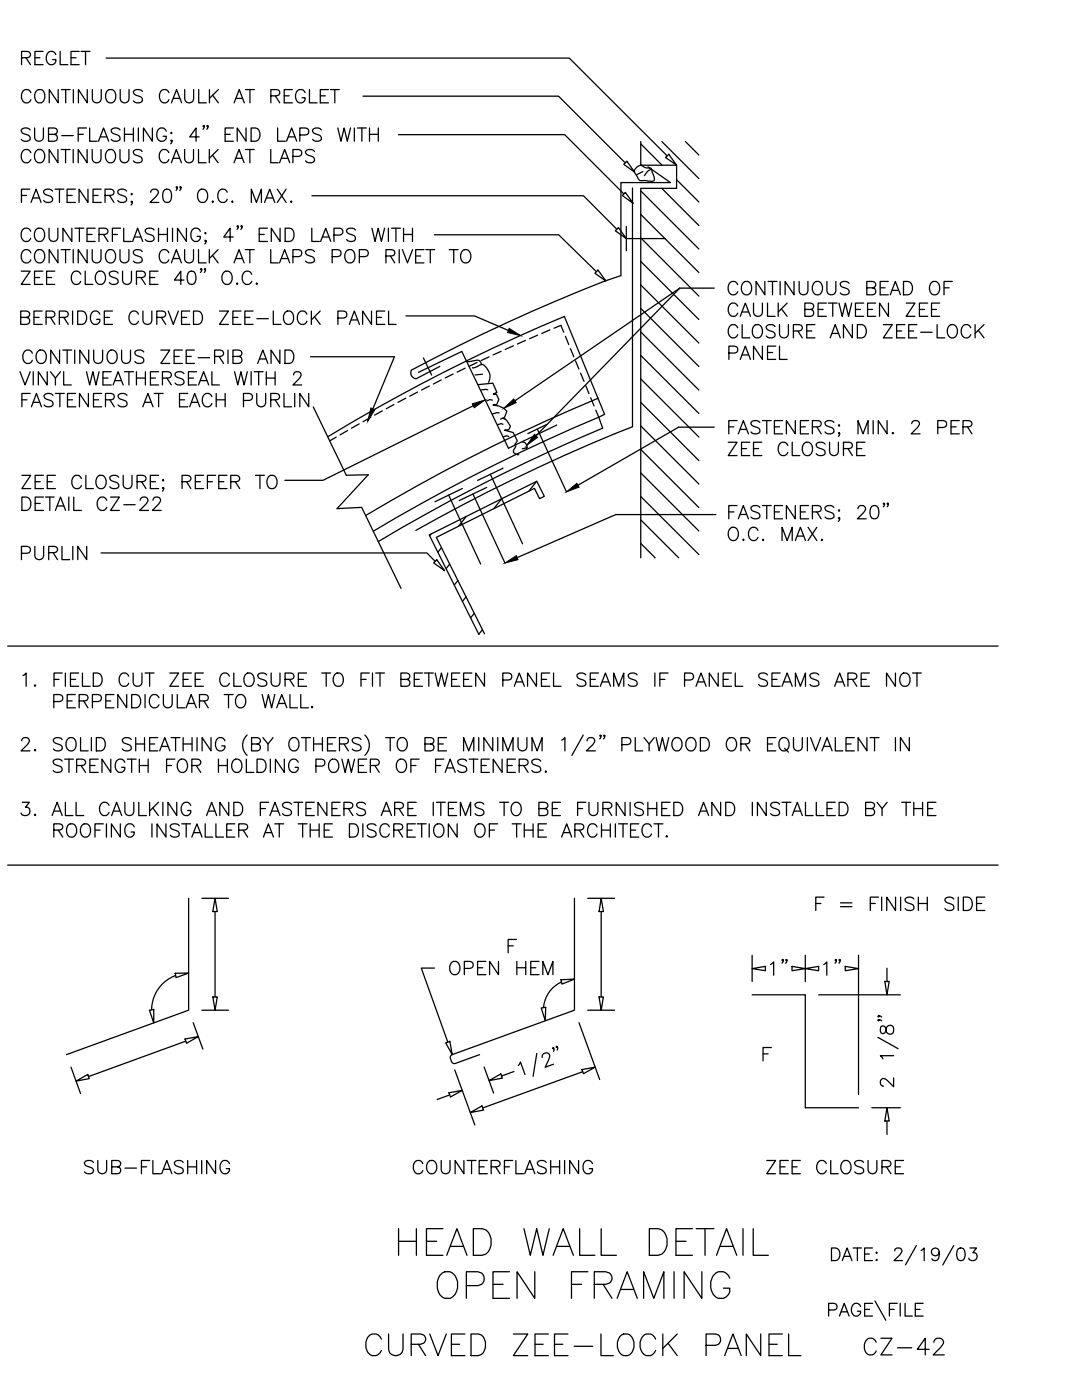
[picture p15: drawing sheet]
<svg xmlns="http://www.w3.org/2000/svg" width="216mm" height="279mm" viewBox="0 0 216 279" stroke-linecap="round" stroke-linejoin="round" font-family="sans-serif">
<defs><g id="words">
<g font-size="9.3">
<text x="78.3" y="251.9">HEAD WALL DETAIL</text>
<text x="86.1" y="260.3">OPEN FRAMING</text>
</g>
<text font-size="7.9" x="71.6" y="271.6">CURVED ZEE-LOCK PANEL</text>
<text font-size="7.5" x="179.9" y="218" transform="rotate(-90 179.9 218)">2 1/8&quot;</text>
<g font-size="6.6">
<text x="3.2" y="57.9">ZEE CLOSURE 40&quot; O.C.</text>
<text x="144.3" y="88.2">FASTENERS; MIN. 2 PER</text>
<text x="3.2" y="99.1">ZEE CLOSURE; REFER TO</text>
<text x="152.4" y="195.8">1&quot;</text>
<text x="163" y="195.8">1&quot;</text>
<text x="171.1" y="271.6">CZ-42</text>
</g>
<g font-size="6.2">
<text x="3.2" y="21.9">CONTINUOUS CAULK AT REGLET</text>
<text x="3.2" y="33.9">CONTINUOUS CAULK AT LAPS</text>
<text x="2.8" y="66">BERRIDGE CURVED ZEE-LOCK PANEL</text>
<text x="143.9" y="68.8">CLOSURE AND ZEE-LOCK</text>
<text x="144.3" y="73">PANEL</text>
<text x="3.2" y="82.5">FASTENERS AT EACH PURLIN</text>
<text x="3.2" y="138.3">1. FIELD CUT ZEE CLOSURE TO FIT BETWEEN PANEL SEAMS IF PANEL SEAMS ARE NOT</text>
<text x="9.5" y="142.5">PERPENDICULAR TO WALL.</text>
<text x="2.8" y="164">3. ALL CAULKING AND FASTENERS ARE ITEMS TO BE FURNISHED AND INSTALLED BY THE</text>
<text x="161.6" y="183.1">F = FINISH SIDE</text>
<text x="88.5" y="195.8">OPEN HEM</text>
</g>
<g font-size="5.7">
<text x="3.2" y="14.1">REGLET</text>
<text x="3.2" y="53.6">CONTINUOUS CAULK AT LAPS POP RIVET TO</text>
<text x="143.9" y="60">CONTINUOUS BEAD OF</text>
<text x="143.9" y="64.2">CAULK BETWEEN ZEE</text>
<text x="2.8" y="78">VINYL WEATHERSEAL WITH 2</text>
<text x="3.2" y="73.7">CONTINUOUS ZEE-RIB AND</text>
<text x="143.9" y="92.1">ZEE CLOSURE</text>
<text x="3.2" y="103">DETAIL CZ-22</text>
<text x="3.2" y="112.9">PURLIN</text>
<text x="143.9" y="109">O.C. MAX.</text>
<text x="9.5" y="155.2">STRENGTH FOR HOLDING POWER OF FASTENERS.</text>
<text x="9.5" y="168.3">ROOFING INSTALLER AT THE DISCRETION OF THE ARCHITECT.</text>
<text x="15.5" y="235.3">SUB-FLASHING</text>
<text x="81.1" y="235.3">COUNTERFLASHING</text>
<text x="151.7" y="235.3">ZEE CLOSURE</text>
</g>
</g></defs>
<!-- layer: CMP-FLSH -->
<g fill="none" stroke="#000" stroke-width=".25">
<path d="M126.9 33.5a1.14 1.14 0 0 1 1.8-.1l.5 .1a.75 .75 0 0 1 1 .9v.2a1.35 1.35 0 0 1 .2 1.5l-1.8-.1a1.05 1.05 0 0 1-1.5-.8l-.3-.5a.73 .73 0 0 1 .1-1.2zM128.3 34.2l-1.3 .7M129.3 33.3l4.5 3.1h-9.9v18.6M129.9 33.8a2.17 2.17 0 0 0-1.3 1.3M125 45.2v4.8M125 47.6h7.8M83.5 74.3l8.6-4.2 9.4 19.4 9.6-4.7M84.5 71.4l1.6 3.5M93.1 72a1.75 1.75 0 0 0 1.6 0 .95 .95 0 0 1 1.4 .8M94.3 73.4a2.53 2.53 0 0 0 1.7-.6 1.83 1.83 0 0 1 1.6 1.5l.2 .9-.3 1.1M95.4 76.8l2.9-.3 .9 1.9-.8 .2 .7 .1 .4 1-.4 1.1h-.7l1.2 .2 .9 .5 .6 .6-.4 1.2-.8 .3M96.3 74.7l-1.5 .1"/>
<path d="M97.3 77.8l-.4-.1-.8 .1M98.2 79.9l-.4-.2-.7 .3M111.9 64.9l.6 1.4M112.6 63.2l8 19.5M112.8 67.1l.7 1.7M113.8 69.6l.7 1.6M114.8 72l.7 1.7M115.9 74.5l.6 1.6M116.9 76.9l.6 1.7M117.9 79.4l.6 1.6M99.6 82.4h-.4l-.9 .2M100.3 83.5l.5 .1"/>
<path d="M100.4 84.7l-.4-.2-.7 .2M100.7 83.6l1.2 1.5-.4 .7h-.8l1.7 .5 .8 1.7-.6 .9M101.5 87.1l-.4-.1-.6 .2M102.9 89l-.1 .4a.74 .74 0 0 0-.3 .9 .74 .74 0 0 0 .8 .4M103.3 90.7h.1M104.3 88.2l.5 .2 .2 .3 .2 .5-.2 .4M105.2 89.3l-1 .3M118.9 81.8l1.4 3.6M37.6 179.3v22.3l-24.3 8.9M114.6 179.3v22.3l-24.4 8.9a.57 .57 0 0 0-.3 .8l.2 .6a.62 .62 0 0 0 .8 .3l4.8-1.7M150.1 198.5h10.6v22.6h10.6"/>
</g>
<!-- layer: STRCTR -->
<g fill="none" stroke="#000" stroke-width=".25">
<path d="M127.9 28.3v4.7h7.1v4.6h-7.1v73.7M127.9 38.1l11.6 11.6M127.9 28.7l4.2 4.3M132 37.6l7.5 7.4M132.1 28.3l7.4 7.3M135 35.9l4.5 4.4M136.8 28.3l2.7 2.6M127.9 56.9l11.6 11.6M127.9 52.2l11.6 11.6M127.9 47.5l11.6 11.6M127.9 42.8l11.6 11.6M127.9 66.2l11.6 11.6"/>
<path d="M127.9 70.9l11.6 11.6M127.9 75.6l11.6 11.6M127.9 61.5l11.6 11.6M100.1 99.6l-1.6 1.9M107.1 96l-1.6 2M127.9 80.3l11.6 11.6M127.9 85l11.6 11.6M127.9 89.7l11.6 11.6M127.9 94.4l11.6 11.6M127.9 99.1l11.6 11.6M86 106.6l-.3 .3M88.1 109.3l-.7 .9"/>
<path d="M89.7 112.6l-.7 .9M91.4 115.8l-.8 1M93 119.1l-.7 .9M93.1 103.1l-1.6 1.9M127.9 103.8l7.5 7.5M127.9 108.5l2.8 2.8M94.6 122.4l-.7 .9M96.3 125.7l-.7 .9-10-19.8 21.5-10.8 1.5 3.1-.9 .4-1.1-2-19.5 9.7 9.6 19.3"/>
</g>
<!-- layer: BORDER -->
<g fill="none" stroke="#000" stroke-width=".25">
<path d="M21.2 11.6h92.4l19.5 19.5M72.4 19.2h39l13.4 13.3M4.3 39h1M5.9 37.8h-1.6v2.6M6 25.9a1.17 1.17 0 0 0-1.8 0 .68 .68 0 0 0 .5 .8l.8 .2a.64 .64 0 0 1 .5 .5 .64 .64 0 0 1-.2 .7 1.26 1.26 0 0 1-1.6-.3M6.6 39.5h1.2M6.9 25.5v1.9a.89 .89 0 0 0 .9 .8 .89 .89 0 0 0 .9-.8v-1.9M9.7 26.8l1.5-.1a.65 .65 0 0 0 0-1l-1.5-.2v2.7l1.5-.1a.7 .7 0 0 0 .2-.8 .7 .7 0 0 0-.6-.5M10.5 38.1a1.17 1.17 0 0 0-1.8 0 .68 .68 0 0 0 .5 .8l.8 .2a.65 .65 0 0 1 .5 .5 .65 .65 0 0 1-.3 .7 1.23 1.23 0 0 1-1.5-.3M11 37.8h1.7M11.9 37.8v2.6M13.4 39h1"/>
<path d="M15 37.8h-1.6v2.6h1.6M17.3 25.5h-1.7v2.7M17.6 37.8v2.6l-1.8-2.6v2.6M17.9 25.5v2.7h1.5M18.6 39h1M19.6 28.2l1.1-2.7 1 2.7M20.2 37.8h-1.6v2.6h1.6M21 39l1.5-.1a.6 .6 0 0 0 0-1l-1.5-.1v2.6M21.9 39l.8 1.4M23.9 25.9a1.15 1.15 0 0 0-1.7 0 .68 .68 0 0 0 .5 .8l.7 .2a.64 .64 0 0 1 .5 .5 .64 .64 0 0 1-.2 .7 1.24 1.24 0 0 1-1.5-.3M24.8 25.5v2.7M25.3 38.1a.99 .99 0 0 0-1-.4 .99 .99 0 0 0-.8 .7l.2 .3 1.1 .4a.65 .65 0 0 1 .4 .5 .65 .65 0 0 1-.2 .7 1.19 1.19 0 0 1-1.5-.3"/>
<path d="M26.3 38.6l.1 .1-.1 .2-.2-.2zM26.6 25.5v2.7M27.6 25.5v2.7M30.1 38.4l.2-.5 .8-.1a.64 .64 0 0 1 .4 .9l-1.6 1.7h1.8M30.4 25.5v2.7l-1.8-2.7v2.7M32.8 37.9a.88 .88 0 0 1 1.3 .3 2.2 2.2 0 0 1-.2 2.1 .87 .87 0 0 1-1.3-.4 2.15 2.15 0 0 1 .2-2zM33.2 26.2a.97 .97 0 0 0-1.1-.7 .97 .97 0 0 0-.8 1.1 1.14 1.14 0 0 0 .2 1.2 1.14 1.14 0 0 0 1.3 .3l.4-.5v-.4h-.7M34.1 26.6l.1-.2 .1 .2-.1 .1zM35.4 37.4l-.2 .1-.1-.1 .1-.2a.49 .49 0 0 1-.1 .8M36.1 37.4l-.1 .1-.1-.1 .1-.2a.49 .49 0 0 1-.1 .8M39.7 27.3h-1.8l1.2-1.8v2.7M39.9 37.9a1.22 1.22 0 0 1 1.4 .4 1.22 1.22 0 0 1 0 1.5 .97 .97 0 0 1-1.1 .6 .97 .97 0 0 1-.8-1 1.61 1.61 0 0 1 .5-1.5z"/>
<path d="M40.8 25.2l-.2 .1-.1-.1 .1-.2a.49 .49 0 0 1-.1 .8M41.5 25.2l-.1 .1-.1-.1 .1-.2a.49 .49 0 0 1-.1 .8M45.3 38.4a.97 .97 0 0 0-1.1-.7 .97 .97 0 0 0-.7 1 1.15 1.15 0 0 0 .2 1.3 1.15 1.15 0 0 0 1.3 .3l.3-.5M46.6 25.5h-1.7v2.7M49.1 25.5v2.7l-1.8-2.7v2.7M50.1 25.5h.9a1.42 1.42 0 0 1 .9 1.4 1.42 1.42 0 0 1-.9 1.3h-.9zM53.2 39.5h1.2M55.3 37.8l1.8 2.6M55.4 25.5v2.7h1.5M57.1 37.8l-1.8 2.6M57.2 28.2l1-2.7 1 2.7M59.8 26.9h1.2a.7 .7 0 0 0 .6-.7 .7 .7 0 0 0-.6-.7h-1.2v2.7"/>
<path d="M62.2 39.1h54.2l6.7 6.7M64.1 25.9a1.15 1.15 0 0 0-1.7 0 .68 .68 0 0 0 .5 .8l.7 .2a.64 .64 0 0 1 .5 .5 .64 .64 0 0 1-.2 .7 1.24 1.24 0 0 1-1.5-.3M67.4 25.5l.6 2.7 .7-2.7 .6 2.7 .6-2.7M70.7 25.5v2.7M71.3 25.5h1.8M72.2 25.5v2.7M73.7 25.5v2.7M73.7 26.8h1.8M75.5 25.5v2.7M79.5 26.9h33.2l11.8 11.8M124.2 39l.6-.6 1.6 2.2zM124.5 32.8l.6-.6 1.5 2.2z"/>
<path d="M132.8 31.4l.6-.6 1.6 2.2zM6.1 46.2a.98 .98 0 0 0-1.1-.7 .98 .98 0 0 0-.8 1 1.17 1.17 0 0 0 .3 1.3 1.17 1.17 0 0 0 1.2 .3l.4-.5M6.2 40.4l1-2.6 1 2.6M7.4 45.6a1.02 1.02 0 0 1 1.5 .9 1.17 1.17 0 0 1-.3 1.3 1.17 1.17 0 0 1-1.2 .3 1.62 1.62 0 0 1 0-2.5zM9.8 45.5v1.9a.89 .89 0 0 0 .9 .8 .89 .89 0 0 0 .8-.8v-1.9M14.3 45.5v2.7l-1.7-2.7v2.7M15 45.5h1.7M15.8 45.5v2.7M17.4 46.8h1M19 45.5h-1.6v2.7M19.8 46.8l1.5-.1a.62 .62 0 0 0 0-1.1l-1.5-.1v2.7M20.6 46.8l.9 1.4"/>
<path d="M22.4 46.8h1M24.1 45.5h-1.7v2.7M24.7 45.5v2.7h1.5M26.4 40.3l-.1 .1-.2-.1 .2-.2a.49 .49 0 0 1-.2 .8M26.5 48.2l1-2.7 1 2.7M30.7 45.9a1.18 1.18 0 0 0-1.7 0 .68 .68 0 0 0 .5 .8l.8 .2a.67 .67 0 0 1 .2 1.2 1.23 1.23 0 0 1-1.5-.3M31.6 46.8h1.8M31.6 45.5v2.7M33.4 45.5v2.7M34.4 45.5v2.7M37.2 45.5v2.7l-1.8-2.7v2.7M40 46.2a.97 .97 0 0 0-1.1-.7 .97 .97 0 0 0-.8 1 1.16 1.16 0 0 0 .2 1.3 1.16 1.16 0 0 0 1.3 .3l.4-.5v-.4h-.7"/>
<path d="M40.9 46.5l.1-.1 .1 .1-.1 .2zM42.3 40.3l.1-.2 .2 .2-.2 .1zM46.2 40.3l.2-.2 .1 .2-.1 .1zM46.6 47.3h-2l1.3-1.8v2.7M47.5 45.2l-.1 .1-.1-.1 .1-.2a.47 .47 0 0 1-.1 .8M48.3 45.2l-.1 .1-.1-.1 .1-.2a.47 .47 0 0 1-.1 .8M50.2 40.4v-2.6l1 2.6 1-2.6v2.6M51.7 46.8h1M52.8 40.4l1-2.6 1 2.6M53.4 45.5h-1.7v2.7M55.9 45.5v2.7l-1.8-2.7v2.7M56.9 45.5h.9a1.42 1.42 0 0 1 .9 1.4 1.42 1.42 0 0 1-.9 1.3h-.9z"/>
<path d="M58 40.3l.1-.2 .1 .2-.1 .1zM62.2 45.5v2.7h1.5M64 48.2l1-2.7 1 2.7M66.6 46.9h1.2a.69 .69 0 0 0 .6-.7 .69 .69 0 0 0-.6-.7h-1.2v2.7M70.9 45.9a1.18 1.18 0 0 0-1.7 0 .68 .68 0 0 0 .5 .8l.7 .2a.67 .67 0 0 1 .3 1.2 1.23 1.23 0 0 1-1.5-.3M74.2 45.5l.6 2.7 .7-2.7 .6 2.7 .6-2.7M77.5 45.5v2.7M78.1 45.5h1.8M79 45.5v2.7M80.5 46.8h1.8M80.5 45.5v2.7M82.3 45.5v2.7"/>
<path d="M86.7 46.9h24.8l7.5 7.3M119.3 53.9l1.6 2.2-2.2-1.6zM122.8 46.1l.6-.7 1.6 2.2zM135.6 57.5h6.9M62 71.2h16.7M135.4 85.3h7.1M20.2 110.4h65l1.6 1.6M87.2 111.7l1.5 2.2-2.2-1.6zM145.4 102.2h1M147.1 100.9h-1.7v2.6M147.3 103.5l1-2.6 1 2.6M151.6 101.3a1.17 1.17 0 0 0-1.8 0 .68 .68 0 0 0 .6 .7l.7 .3a.64 .64 0 0 1 .5 .5 .64 .64 0 0 1-.2 .6 1.26 1.26 0 0 1-1.6-.2"/>
<path d="M152.1 100.9h1.8M153 100.9v2.6M154.5 102.2h1M156.2 100.9h-1.7v2.6M158.7 100.9v2.6l-1.8-2.6v2.6M159.7 102.2h1M161.3 100.9h-1.6v2.6M162.1 102.2l1.5-.2a.65 .65 0 0 0 0-1l-1.5-.1v2.6M163 102.2l.9 1.3M166.4 101.3a1.17 1.17 0 0 0-1.8 0 .68 .68 0 0 0 .5 .7l.8 .3a.64 .64 0 0 1 .5 .5 .64 .64 0 0 1-.3 .6 1.26 1.26 0 0 1-1.5-.2M167.3 101.9l.1-.1 .1 .1-.1 .1zM167.5 103.4l-.1 .1-.1-.1 .1-.1a.49 .49 0 0 1-.1 .7"/>
<path d="M171.2 101.5l.3-.5 .7-.1a.65 .65 0 0 1 .4 1l-1.5 1.6h1.7M174 101a.87 .87 0 0 1 1.2 .4 2.15 2.15 0 0 1-.2 2 .88 .88 0 0 1-1.3-.3 2.2 2.2 0 0 1 .3-2.1zM176.5 100.5l-.1 .1-.2-.1 .2-.1a.49 .49 0 0 1-.2 .7M177.3 100.5l-.2 .1-.1-.1 .1-.1a.49 .49 0 0 1-.1 .7M1.5 128.9h197.7M4.3 147.8l.3-.5 .7-.1a.65 .65 0 0 1 .4 1l-1.5 1.7h1.8M6.9 149.7l.1-.1 .1 .1-.1 .2zM12.4 147.6a1.15 1.15 0 0 0-1.7 0 .69 .69 0 0 0 .4 .8l.8 .2a.64 .64 0 0 1 .5 .5 .64 .64 0 0 1-.2 .6 1.19 1.19 0 0 1-1.5-.2M13.4 147.6a.97 .97 0 0 1 1.1-.4 .97 .97 0 0 1 .7 1 1.15 1.15 0 0 1-.3 1.3 1.15 1.15 0 0 1-1.2 .2 1.62 1.62 0 0 1-.3-2.1zM16.1 147.2v2.7h1.5M18.2 147.2v2.7M19.2 147.2h.9a1.41 1.41 0 0 1 .9 1.3 1.41 1.41 0 0 1-.9 1.4h-.9z"/>
<path d="M26.2 147.6a1.17 1.17 0 0 0-1.8 0 .68 .68 0 0 0 .5 .8l.8 .2a.64 .64 0 0 1 .5 .5 .64 .64 0 0 1-.3 .6 1.23 1.23 0 0 1-1.5-.2M27.1 147.2v2.7M27.1 148.5h1.7M28.8 147.2v2.7M29.9 148.5h1M31.5 147.2h-1.6v2.7M31.9 149.9l1-2.7 1 2.7M34.1 147.2h1.8M35 147.2v2.7M36.5 148.5h1.8M36.5 147.2v2.7M38.3 147.2v2.7"/>
<path d="M39.3 147.2v2.7M42.1 147.2v2.7l-1.8-2.7v2.7M44.9 147.8a.97 .97 0 0 0-1.1-.6 .97 .97 0 0 0-.8 1 1.15 1.15 0 0 0 .2 1.3 1.15 1.15 0 0 0 1.3 .2l.4-.5v-.3h-.7M49.3 146.7a2.72 2.72 0 0 0 0 4M50.2 148.5l1.5-.1a.62 .62 0 0 0 0-1.1l-1.5-.1v2.7h1.1a.69 .69 0 0 0 .7-.7 .69 .69 0 0 0-.7-.7M52.5 147.2l1 1.3v1.4M54.5 147.2l-1 1.3M57.9 147.6a.97 .97 0 0 1 1.1-.4 .97 .97 0 0 1 .7 1 1.15 1.15 0 0 1-.3 1.3 1.15 1.15 0 0 1-1.2 .2 1.62 1.62 0 0 1-.3-2.1zM60.2 147.2h1.7M61.1 147.2v2.7M62.6 148.5h1.7M62.6 147.2v2.7"/>
<path d="M64.3 147.2v2.7M65.3 148.5h1.1M67 147.2h-1.7v2.7M67.7 148.5l1.6-.1a.62 .62 0 0 0 0-1.1l-1.6-.1v2.7M68.6 148.5l.9 1.4M72 147.6a1.15 1.15 0 0 0-1.7 0 .68 .68 0 0 0 .5 .8l.7 .2a.64 .64 0 0 1 .5 .5 .64 .64 0 0 1-.2 .6 1.2 1.2 0 0 1-1.5-.2M72.8 146.7a2.72 2.72 0 0 1 0 4M77 147.2h1.7M77.9 147.2v2.7M79.5 147.6a.98 .98 0 0 1 1.1-.4 .98 .98 0 0 1 .7 1 1.16 1.16 0 0 1-.3 1.3 1.16 1.16 0 0 1-1.3 .2 1.69 1.69 0 0 1-.2-2.1zM84.8 148.5l1.5-.1a.62 .62 0 0 0 0-1.1l-1.5-.1v2.7h1.1a.69 .69 0 0 0 .7-.7 .69 .69 0 0 0-.7-.7M87.4 148.5h1.1"/>
<path d="M89.1 147.2h-1.7v2.7M92.5 149.9v-2.7l1 2.7 1-2.7v2.7M95.5 147.2v2.7M98.3 147.2v2.7l-1.8-2.7v2.7M99.3 147.2v2.7M100.3 149.9v-2.7l1.1 2.7 1-2.7v2.7M103.4 147.2v1.9a.9 .9 0 0 0 .9 .8 .9 .9 0 0 0 .8-.8v-1.9M106.2 149.9v-2.7l1 2.7 1-2.7v2.7M112.1 147.7l.6-.5v2.7M116.4 146.7l-2.3 4M117.1 147.8l.3-.5 .8-.1a.65 .65 0 0 1 .3 1l-1.5 1.7h1.8M119.9 146.8l-.1 .2-.1-.2 .1-.1a.49 .49 0 0 1-.1 .8"/>
<path d="M120.7 146.8l-.1 .2-.2-.2 .2-.1a.49 .49 0 0 1-.2 .8M124.1 148.6h1.1a.7 .7 0 0 0 .7-.7 .7 .7 0 0 0-.7-.7h-1.1v2.7M126.8 147.2v2.7h1.5M128.5 147.2l1 1.3v1.4M130.5 147.2l-1 1.3M130.9 147.2l.6 2.7 .7-2.7 .6 2.7 .6-2.7M134.3 147.6a.97 .97 0 0 1 1.2-.4 .97 .97 0 0 1 .6 1 1.15 1.15 0 0 1-.3 1.3 1.15 1.15 0 0 1-1.2 .2 1.62 1.62 0 0 1-.3-2.1zM137.1 147.6a.98 .98 0 0 1 1.1-.4 .98 .98 0 0 1 .7 1 1.16 1.16 0 0 1-.3 1.3 1.16 1.16 0 0 1-1.2 .2 1.62 1.62 0 0 1-.3-2.1zM139.7 147.2h.9a1.41 1.41 0 0 1 1 1.3 1.41 1.41 0 0 1-1 1.4h-.9zM145.2 147.6a.98 .98 0 0 1 1.1-.4 .98 .98 0 0 1 .7 1 1.16 1.16 0 0 1-.3 1.3 1.16 1.16 0 0 1-1.3 .2 1.62 1.62 0 0 1-.2-2.1zM147.8 148.5l1.6-.1a.62 .62 0 0 0 0-1.1l-1.6-.1v2.7M148.7 148.5l.9 1.4"/>
<path d="M153.1 148.5h1.1M154.8 147.2h-1.7v2.7h1.7M155.7 147.6a.98 .98 0 0 1 1.1-.4 .98 .98 0 0 1 .6 1 1.16 1.16 0 0 1-.2 1.3 1.16 1.16 0 0 1-1.3 .2 1.69 1.69 0 0 1-.2-2.1zM156.6 149.3l.7 .8M158.3 147.2v1.9a.89 .89 0 0 0 .9 .8 .89 .89 0 0 0 .9-.8v-1.9M161.1 147.2v2.7M161.7 147.2l1.1 2.7 1-2.7M164 149.9l1-2.7 1 2.7M164.4 149h1.3M166.7 147.2v2.7h1.5M168.8 148.5h1M170.5 147.2h-1.7v2.7h1.7"/>
<path d="M173 147.2v2.7l-1.8-2.7v2.7M173.6 147.2h1.8M174.5 147.2v2.7M178.7 147.2v2.7M181.4 147.2v2.7l-1.7-2.7v2.7M1.5 172.6h197.7M103 187.5h-1.6v2.7M152.3 210.3h1M153.9 209.1h-1.6v2.6M165.9 249.1h.8a1.34 1.34 0 0 1 .9 1.2 1.34 1.34 0 0 1-.9 1.3h-.8zM168.1 251.6l.9-2.5 1 2.5M168.4 250.7h1.2"/>
<path d="M170.2 249.1h1.7M171.1 249.1v2.5M172.5 250.3h1M174.1 249.1h-1.6v2.5h1.6M174.6 259.6l2.1 3.9M174.8 250l.1-.1 .1 .1-.1 .1zM174.8 251.5l.1-.2 .1 .2-.1 .1zM178.5 249.7l.3-.5 .7-.1a.61 .61 0 0 1 .3 .9l-1.4 1.6h1.7M182.8 248.6l-2.1 3.8M183.8 249.5l.6-.4v2.5M187.4 249.9a.79 .79 0 0 1-1.1 .7 .79 .79 0 0 1-.3-1.2 .79 .79 0 0 1 1.3 0 2.22 2.22 0 0 1-.2 2.1 .76 .76 0 0 1-1.1-.3M190.3 248.6l-2.2 3.8"/>
<path d="M191.2 249.2a.81 .81 0 0 1 1.3 .3 2.02 2.02 0 0 1-.3 2 .81 .81 0 0 1-1.2-.4 2.02 2.02 0 0 1 .2-1.9zM193.5 249.1h1.3l-.7 .9a.81 .81 0 0 1 .9 .9 .81 .81 0 0 1-1.1 .7l-.4-.1-.2-.4M165.3 261.4h1.1a.67 .67 0 0 0 .6-.6 .67 .67 0 0 0-.6-.7h-1.1v2.6M167.5 262.7l1-2.6 .9 2.6M167.9 261.8h1.2M171.7 260.7a.94 .94 0 0 0-1.1-.6 .94 .94 0 0 0-.7 1 1.12 1.12 0 0 0 .2 1.2 1.12 1.12 0 0 0 1.2 .2l.4-.5v-.3h-.6M172.5 261.3h1M174.1 260.1h-1.6v2.6h1.6M177.5 261.3h.9M179 260.1h-1.5v2.6M179.6 260.1v2.6M180.6 260.1v2.6h1.4"/>
<path d="M182.6 261.3h1M184.2 260.1h-1.6v2.6h1.6"/>
</g>
<!-- layer: DIM-TXT -->
<g fill="none" stroke="#000" stroke-width=".25">
<path d="M126.2 37.5v47.7a354.6 354.6 0 0 0-43.2 20.6M123.9 55a238.9 238.9 0 0 0-22.8 9.4 349.9 349.9 0 0 0-19 9.5 1.18 1.18 0 0 0 .9 1.7l4.8-2.5M78.7 71.2l-4.3 10.4M81 79.5l-1.6 .8M81 63h13.7l6.7 2.9M83.3 78.2l-1.5 .9M85.7 77l-1.6 .8M88 75.8l-1.5 .8M90.4 74.6l-1.6 .8M92.8 73.5l-1.6 .8M95.2 72.3l-1.6 .8M97.6 71.2l-1.6 .8"/>
<path d="M100 70.1l-1.6 .7M102.4 69l-1.6 .7M102.8 80l32.8-22.5-28.6 29.5M104.8 67.9l-1.6 .8M107.3 66.9l-1.6 .7M109.7 65.8l-1.6 .7M111.9 64.9l-1.4 .6M112.6 63.2a355.2 355.2 0 0 0-47.2 24M119.4 79.5a356.7 356.7 0 0 0-46.4 23.4M67.1 87.2l-1.3 .8M69.4 85.9l-1.6 .9M71.7 84.6l-1.6 .9"/>
<path d="M74 83.3l-1.6 .9M76.3 82l-1.6 .8M78.6 80.7l-1.5 .9M89.5 98.8l6.4 13.8M92.3 97.5l-5.5 2.6M94.4 98.6l6.4 13.8M94.4 81l-29.9 14.9h-7.7M97.1 97.3l-5.5 2.6M97.8 94.7l6.5 13.8M100.4 93.4l-5.1 2.5M107.2 85.6l5.8 12.6M109.1 84.7l-3.8 1.8"/>
<path d="M120.3 85.4a358.8 358.8 0 0 0-44.8 22.7M120.6 82.7a375.5 375.5 0 0 0-46.1 23.3M135.4 85.3l-20.1 11.5M142.8 102.7h-19.9l-19.7 8.6M40.3 179.3h5.3M42.9 179.3l.5 2.6h-.9zM117.3 179.3h5.3M120 179.3l.4 2.6h-.9zM35 194.2h2.6l-2.5 .9zM35 194.7a7.4 7.4 0 0 0-4.8 6.8M42.5 199h.9l-.5 2.6zM42.9 181.9v17.1"/>
<path d="M86.7 193.2h-2.6l5.3 14.8M111.9 195.5l2.7-.1-2.5 1zM112 196a6.1 6.1 0 0 0-3.6 5.1M119.5 199h.9l-.4 2.6zM120 181.9v17.1M150.1 193.3l2.6-.4v.8zM150.1 190.6v5.3M158 192.9l2.7 .4-2.7 .4zM163.4 198.5h16.2M168.7 192.9l2.6 .4-2.6 .4zM171.3 190.6v27.8M176.6 195.9h.8l-.4 2.6z"/>
<path d="M177 193.2v2.7M14.2 213l1.9 5.2M15.2 215.8l2.3-1.4 .3 .9zM29.8 201.6l.9-.1v2.6zM36.9 207.4l2.7-.5-2.4 1.3zM37.1 207.8l-19.4 7.1M38.6 204.1l1.9 5.3M40.3 201.6h5.3M88.9 208.1l.9-.3 .4 2.7zM89.6 218.1l2.6-.5-2.3 1.3zM89.7 218.5l-2.5 .9M90.7 213.5l4 11"/>
<path d="M96.6 213l1.9 5.2M97.6 215.7l2.3-1.4 .3 .9zM102.6 213.8l-2.5 .9M103.4 212.7l.5-.7 .9 2.5M107.1 210.2l-.7 4.6M108 201.2l.9-.2-.1 2.7zM108.2 211v-.4a.84 .84 0 0 1 1.2-.4l.2 .2 .1 .5-.9 2.1 1.7-.6M110.5 209.1l-.1 .2-.2-.1 .1-.1h.2l.1 .3-.1 .4M111.2 208.9l-.1 .2-.1-.1v-.2a.49 .49 0 0 1 .2 .8M115.5 204.1l4.2 11.3M116.1 213.5l2.7-.5-2.4 1.3zM116.3 213.9l-20 7.2"/>
<path d="M117.3 201.6h5.3M93.8 222l2.4-1.3 .3 .8zM174 221.1h5.6M177 221.1l.4 2.6h-.8zM177 223.7v2.7"/>
</g>
<!-- layer: STCTR -->
<path d="M62.5 81.2l6.6 13.6h4.4l-6.2 6.7 4.9-.2 7.8 16.1" fill="none" stroke="#000" stroke-width=".25"/>
<!-- layer: DIM-TXT -->
<path d="M101.6 65.5l2.3 1.5-2.6-.6zM74 81.4l.8 .4-1.4 2.2zM94.2 80.6l2.6-.8-2.2 1.6zM100.5 81.5l2-1.9 .5 .8zM106.6 86.7l.7 .6-2.2 1.6zM113 98.2l2.1-1.8 .5 .8zM100.8 112.4l2.2-1.5 .4 .8z" fill="#000" stroke="#000" stroke-width=".2"/>
<use href="#words"/>
</svg>
